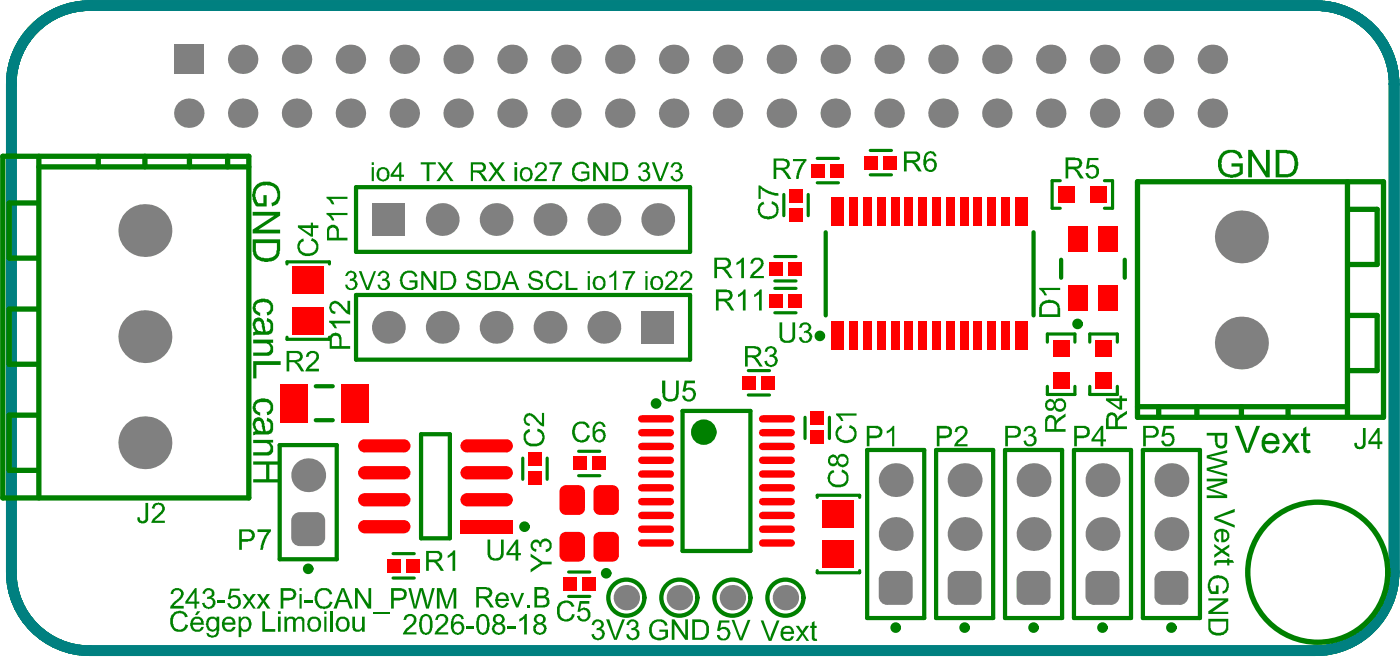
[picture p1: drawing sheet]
<svg xmlns="http://www.w3.org/2000/svg" width="220mm" height="103mm" viewBox="0 0 220 103" stroke-linecap="round" stroke-linejoin="round" font-family="sans-serif">
<path d="M5.4 4.5a12.3 12.3 0 0 1 8.7-3.6h192.4a12.3 12.3 0 0 1 12.4 12.3v76.5a12.3 12.3 0 0 1-12.4 12.3h-192.4a12.3 12.3 0 0 1-12.3-12.3v-76.5a12.3 12.3 0 0 1 3.6-8.7z" fill="none" stroke="#008080" stroke-width="1.7"/>
<g fill="none" stroke="#008000" stroke-width=".5">
<path d="M123.1 30.5v3.3M126.9 30.5v3.3M128.3 28.7h3.3M128.3 24.8h3.3M136.6 23.6h3.3M136.6 27.4h3.3M166.4 28.3h-1.2v4.4h1.2M173.4 28.3h1.3v4.4h-1.3M45.1 41.4v-.3h6.6v.3M45.1 52.9v.3h6.6v-.3M117.5 58.1h3.3M121.6 44h3.4"/>
<path d="M121.6 40.2h3.4M121.6 49h3.4M121.6 45.2h3.4M164.4 53.6v-1.2h4.3v1.2M171.1 53.6v-1.2h4.3v1.2M82.1 71.8v3.4M85.9 71.8v3.4M90.8 74.6h3.4M90.8 70.8h3.4M117.5 61.9h3.3M126.4 65.4v3.4M128.3 78v-.3h6.7v.3"/>
<path d="M130.2 65.4v3.4M164.4 60.6v1.3h4.3v-1.3M171.1 60.6v1.3h4.3v-1.3M61.7 90.6h3.3M61.7 86.8h3.3M89.3 93.5h3.3M89.3 89.7h3.3M128.3 89.5v.3h6.7v-.3"/>
</g>
<g fill="none" stroke="#008000" stroke-width=".66">
<path d="M55.9 29.3h52.4v10.2h-52.4zM129.6 36.4v13.1M162.3 36.4v13.1M55.9 46.2h52.4v10.2h-52.4zM166.6 40.7v2.9M176.6 40.7v2.9M43.9 69.8h9v17.9h-9zM49.6 60.6h2.6M49.6 65.9h2.6M66.1 68.1h4.5v16.3h-4.5zM107.2 64.4h10.6v22h-10.6zM136.1 70.6h9v26.3h-9z"/>
<path d="M147 70.6h8.9v26.3h-8.9zM157.8 70.6h8.9v26.3h-8.9zM168.6 70.6h9v26.3h-9zM179.4 70.6h9v26.3h-9z"/>
</g>
<g fill="none" stroke="#008000" stroke-width=".83">
<path d="M.4 24.5h38.7v53.6h-38.7zM5.8 31.8h-4.4v8.7h4.4M6.1 26.2h33M6.1 24.5v53.6M15.4 24.5v1.7M22.7 24.5v1.7M29.7 24.5v1.7M35.7 24.5v1.7M178.6 28.5h38.6v36.9h-38.6zM211.5 28.5v36.6M211.9 32.8h4.3v8.7h-4.3M5.8 48.5h-4.4v8.6h4.4"/>
<path d="M211.9 49.5h4.3v8.6h-4.3M5.8 65.1h-4.4v8.6h4.4M178.6 63.8h32.9M181.9 63.8v1.6M187.9 63.8v1.6M194.9 63.8v1.6M202.2 63.8v1.6"/>
</g>
<g fill="#008000">
<path d="M51.2 33.4h3.3v.3h-2.5l.5 .9h-.4l-.3-.5-.6-.5z"/>
<path d="M51.2 30.9h3.3v.3h-2.5l.5 .8h-.4l-.3-.5-.6-.4z"/>
<path d="M66 25.4h2.4v.4h-1v2.6h-.4v-2.6h-1z"/>
<path d="M68.7 25.4h.4l.8 1.1 .8-1.1h.4l-1 1.5 1.1 1.5h-.5l-.8-1.3-.9 1.3h-.5l1.2-1.5z"/>
<path d="M76.7 25.4h.5l.8 1.1 .8-1.1h.4l-1 1.5 1.1 1.5h-.5l-.8-1.3-.1 .3-.9 1h-.4l1.1-1.5z"/>
<path d="M84.1 25.7a.98 .98 0 0 1 1.2-.2 .98 .98 0 0 1 .5 1 2.21 2.21 0 0 1-1 1.1l-.4 .5h1.4v.3h-1.9a1.57 1.57 0 0 1 .8-1.1l.1-.2a1.08 1.08 0 0 0 .6-1.2 .62 .62 0 0 0-1.1 .2v.2h-.3z"/>
<path d="M86.3 25.4h1.9v.4l-.6 .7-.4 1.1-.1 .8h-.4l.1-.3a4.1 4.1 0 0 1 .7-2.1l.2-.2h-1.4z"/>
<path d="M90.1 25.9h.1a1.37 1.37 0 0 1 2.3 .4l-.4 .1v-.1a.94 .94 0 0 0-.9-.6 .94 .94 0 0 0-.9 .7 1.17 1.17 0 0 0 .2 1.4 1.4 1.4 0 0 0 1.6 0h.1v-.6h-.9v-.3h1.2v1.2h-.1a2.21 2.21 0 0 1-1.8 .2 1.61 1.61 0 0 1-.8-1.8z"/>
<path d="M93.1 25.4h.4l1.6 2.3v-2.3h.4v3h-.4l-1.6-2.4v2.4h-.4z"/>
<path d="M100.4 25.7a.92 .92 0 0 1 1-.3 .92 .92 0 0 1 .6 .9h-.1a.45 .45 0 0 1-.3 .5 .83 .83 0 0 1 .5 .9 .83 .83 0 0 1-.9 .7l-.1 .1a1.04 1.04 0 0 1-1-.9h.5a.6 .6 0 0 0 .8 .5 .6 .6 0 0 0 .2-1l-.2-.1h-.5v-.3a.56 .56 0 0 0 .6-.2 .56 .56 0 0 0 0-.6 .53 .53 0 0 0-.6-.2 .53 .53 0 0 0-.3 .6l-.4-.1v-.3z"/>
<path d="M102.3 25.4h.5l.9 2.7 .9-2.7h.4l-1.1 3h-.5z"/>
<path d="M105.5 25.6a.92 .92 0 0 1 1.6 .6l-.1 .3-.4 .3a.78 .78 0 0 1 .4 1.3 .93 .93 0 0 1-1 .3 .93 .93 0 0 1-.7-.8h.3a.62 .62 0 0 0 .8 .5 .62 .62 0 0 0 .4-.8 .62 .62 0 0 0-.8-.3l.1-.3a.51 .51 0 0 0 .5-.5 .51 .51 0 0 0-.5-.5l-.3 .2-.2 .4-.3-.1z"/>
<path d="M82.5 67.6l.6-.3 .1 .4a.72 .72 0 0 0-.6 1.1 .72 .72 0 0 0 .7 .7l.1 .1a1.69 1.69 0 0 0 1.7-.6v-.1a.77 .77 0 0 0-.2-.9l-.2-.3-.4-.1 .1-.4a1.47 1.47 0 0 1 .8 2.4 2.29 2.29 0 0 1-2.6 0h-.1a1.75 1.75 0 0 1 0-2z"/>
<path d="M82.5 65l.1-.1a1.05 1.05 0 0 1 1.4 .3l1.1 1.1v-1.6h.3v2.2h-.2a3.2 3.2 0 0 1-1.3-1.2l-.3-.3a.61 .61 0 0 0-1 0 .61 .61 0 0 0 .4 .9l.2 .1-.1 .5v-.1a.97 .97 0 0 1-.7-1.6z"/>
<path d="M131.4 67.1l.6-.4h.1l.1 .4a.95 .95 0 0 0-.7 1 .95 .95 0 0 0 .9 .9 1.3 1.3 0 0 0 1.6-.6v-.1a.93 .93 0 0 0-.7-1.3l.2-.4v.1a1.41 1.41 0 0 1 1 1.2 1.41 1.41 0 0 1-.8 1.4 1.83 1.83 0 0 1-2.5-1v-.6z"/>
<path d="M131.3 64.8h3.2v.4h-2.6l.5 .8h-.4l-.2-.5-.5-.4z"/>
<path d="M83.3 86.8l1.9 1.3h1.4v.4h-1.4l-1.9 1.3v-.6l1.5-1-1.5-.9z"/>
<path d="M83.4 85h.1a.75 .75 0 0 1 .6-.4 .75 .75 0 0 1 .7 .4 .92 .92 0 0 1 1.1-.6 .92 .92 0 0 1 .7 1 1.02 1.02 0 0 1-.9 1.1v-.4a.64 .64 0 0 0 .5-1 .64 .64 0 0 0-1.1 .1l-.1 .6-.3-.1a.51 .51 0 0 0-.4-.7 .51 .51 0 0 0-.6 .4 .51 .51 0 0 0 .4 .6l.1 .1-.1 .4a.97 .97 0 0 1-.7-1.3z"/>
<path d="M115.6 41.2l.6-.4 .3-.4h.3v3.2h-.4v-2.5l-.8 .5z"/>
<path d="M118 40.7a1.11 1.11 0 0 1 1.1-.3 1.11 1.11 0 0 1 .8 .9 3.6 3.6 0 0 1-1.3 1.6l-.3 .4h1.6v.3h-2.2a2.12 2.12 0 0 1 1-1.3 1.8 1.8 0 0 0 .8-1.1l-.2-.3a.72 .72 0 0 0-1 .1l-.1 .3h-.4z"/>
<path d="M46.9 37.9l.7-.5 .1 .4a1.02 1.02 0 0 0-.6 1.2 1.02 1.02 0 0 0 1.2 .7 1.17 1.17 0 0 0 1.3-1.1 .88 .88 0 0 0-.7-.8h-.1l.2-.4a1.4 1.4 0 0 1 1 1.3 1.4 1.4 0 0 1-1 1.4 1.66 1.66 0 0 1-2.3-1.7z"/>
<path d="M214 67.1h.4v2.3a.97 .97 0 0 1-.5 1 .97 .97 0 0 1-1.1-.2l-.2-.3v-.4l.3-.1 .1 .1a.48 .48 0 0 0 .2 .5 .48 .48 0 0 0 .6 0l.2-.3z"/>
<path d="M51.7 50.3h3.3v.4h-2.6l.5 .8h-.4l-.2-.4a.78 .78 0 0 0-.6-.6z"/>
<path d="M51.9 47.4a1.28 1.28 0 0 1 1.8 .4l.8 1v-1.6h.5v2.2a3 3 0 0 1-1.6-1.3 1.08 1.08 0 0 0-1.1-.4 .62 .62 0 0 0-.3 .6 .62 .62 0 0 0 .4 .5l.3 .1-.1 .4a1.11 1.11 0 0 1-.8-1.5z"/>
<path d="M54.5 42.7a.9 .9 0 0 1 1-.2 .9 .9 0 0 1 .5 .9l-.4 .5a.78 .78 0 0 1 .3 1.2 .93 .93 0 0 1-1 .4 .93 .93 0 0 1-.7-.9h.3a.62 .62 0 0 0 .8 .6 .62 .62 0 0 0 .4-.8 .62 .62 0 0 0-.8-.4l.1-.3a.48 .48 0 0 0 .6-.3 .48 .48 0 0 0-.4-.6 .48 .48 0 0 0-.6 .3l-.1 .2h-.3z"/>
<path d="M56.3 42.5h.4l1 2.6 1-2.6h.3l-1.1 3h-.4z"/>
<path d="M59.5 42.7h.1a.93 .93 0 0 1 1.5 .4l-.1 .5-.4 .3a.43 .43 0 0 1 .5 .4 .92 .92 0 0 1-.2 1 .92 .92 0 0 1-1.1 .1l-.3-.1-.2-.4v-.3h.3a.57 .57 0 0 0 .5 .6 .57 .57 0 0 0 .6-.3 .58 .58 0 0 0 0-.7 .58 .58 0 0 0-.7-.2v-.3a.51 .51 0 0 0 .7-.4 .51 .51 0 0 0-.5-.6 .51 .51 0 0 0-.5 .6h-.4z"/>
<path d="M63 43h.1a1.42 1.42 0 0 1 2.4 .3l-.4 .1a.93 .93 0 0 0-.7-.6 .93 .93 0 0 0-1 .4 1.19 1.19 0 0 0 0 1.5 1.19 1.19 0 0 0 1.5 .3l.2-.1v-.6h-.8v-.3h1.2v1a1.75 1.75 0 0 1-2.6-.3l-.1-.8z"/>
<path d="M66.1 42.5h.5l1.5 2.3v-2.3h.4v3h-.4l-1.6-2.4v2.4h-.4z"/>
<path d="M73.4 42.8a1.29 1.29 0 0 1 2 .3v.2l-.3 .1a.79 .79 0 0 0-.6-.6 .79 .79 0 0 0-.8 .3 .43 .43 0 0 0 .4 .5l.5 .2a.86 .86 0 0 1 .9 .9 .86 .86 0 0 1-1.1 .8h-.1a1.03 1.03 0 0 1-1.1-1h.4a.85 .85 0 0 0 .5 .7 .85 .85 0 0 0 .9-.2 .45 .45 0 0 0 .1-.5 .45 .45 0 0 0-.4-.3l-.2-.1a1.33 1.33 0 0 1-1.2-.7z"/>
<path d="M83.1 42.8a1.29 1.29 0 0 1 2.1 .3v.2l-.4 .1a.79 .79 0 0 0-.6-.6 .79 .79 0 0 0-.8 .3 .43 .43 0 0 0 .4 .5l.5 .2a.86 .86 0 0 1 .9 .9 .86 .86 0 0 1-1.1 .8 1.03 1.03 0 0 1-1.2-1h.4a.85 .85 0 0 0 .6 .7 .85 .85 0 0 0 .8-.2 .45 .45 0 0 0 .1-.5 .45 .45 0 0 0-.4-.3l-.4-.2a.9 .9 0 0 1-1-1.1z"/>
<path d="M85.8 43.1a1.37 1.37 0 0 1 1.3-.7 1.37 1.37 0 0 1 1.2 .9l-.4 .1v-.1a.89 .89 0 0 0-1-.5 .89 .89 0 0 0-.7 .8l-.1 .4a1.04 1.04 0 0 0 1.5 1l.4-.6 .4 .1-.1 .1a1.32 1.32 0 0 1-2.1 .6v-.1a1.5 1.5 0 0 1-.4-1.7z"/>
<path d="M88.8 42.5h.4v2.6h1.5v.4h-1.9z"/>
<path d="M95.6 43.2l.5-.2 .5-.6h.1v3.1h-.3v-2.4l-.6 .4h-.2z"/>
<path d="M97.8 42.5h1.9v.3l-.3 .3-.3 .6a3.2 3.2 0 0 0-.6 1.6v.2h-.3l.1-.7a4.2 4.2 0 0 1 .9-1.9h-1.4z"/>
<path d="M104.7 42.7l.3-.2a.94 .94 0 0 1 1.1 .2 .94 .94 0 0 1 .2 1l-1.4 1.4h1.5v.4h-2a1.67 1.67 0 0 1 1-1.3v-.1a.91 .91 0 0 0 .5-1.2 .57 .57 0 0 0-.7-.1 .57 .57 0 0 0-.3 .6h-.5z"/>
<path d="M107 42.7a1.03 1.03 0 0 1 1.7 .6v.1a2.65 2.65 0 0 1-1.3 1.4l-.2 .3h1.5v.4h-2v-.2a2.39 2.39 0 0 1 1-1.2 .84 .84 0 0 0 .5-1.2 .58 .58 0 0 0-.7-.1 .58 .58 0 0 0-.3 .6h-.4z"/>
<path d="M115.9 46.1h.1l.5-.3 .3-.4h.2v3.3h-.4v-2.6l-.7 .5z"/>
<path d="M118.4 46.1h.2l.4-.3 .3-.4h.3v3.3h-.4v-2.6l-.7 .5h-.1z"/>
<path d="M87.7 94.7a1.5 1.5 0 0 1 2.5 .2v.2l-.5 .1a.96 .96 0 0 0-1.1-.6 .96 .96 0 0 0-.7 1v.1a1.17 1.17 0 0 0 1 1.4l.5-.2a.45 .45 0 0 0 .3-.5l.1-.1h.4a1.45 1.45 0 0 1-2.2 .9 2.31 2.31 0 0 1-.6-1.9z"/>
<path d="M91 94.2h1.5v.5h-1.2l-.2 .8a1.05 1.05 0 0 1 1.5 .4 1.05 1.05 0 0 1-.6 1.5 .98 .98 0 0 1-1.4-.8l.4-.1a.67 .67 0 0 0 .8 .6 .67 .67 0 0 0 .5-.9 .65 .65 0 0 0-1-.4l-.2 .1h-.4z"/>
<path d="M70.3 87.1l.6-.4 .3-.4h.3v3.2h-.5v-2.4l-.6 .4h-.1z"/>
<path d="M80.1 93h.4l.7 1.8 .7-1.8h.4l-.9 2.3h-.4z"/>
<path d="M82.7 94.8h.4v.5h-.4z"/>
<path d="M26.9 92.6a1.07 1.07 0 0 1 1.2-.4 1.07 1.07 0 0 1 .7 1.1 2.61 2.61 0 0 1-1.1 1.2l-.5 .5h1.6v.4h-2.1v-.1a2.63 2.63 0 0 1 1.1-1.3l.1-.1a.76 .76 0 0 0 .5-.6 .76 .76 0 0 0-.3-.8h-.2a.6 .6 0 0 0-.7 .3l-.1 .3h-.3z"/>
<path d="M32.1 92.4a.96 .96 0 0 1 1.6 .6 .78 .78 0 0 1-.5 .7 .76 .76 0 0 1 .5 1.3v.1a1.45 1.45 0 0 1-1.6 .2l-.2-.2-.2-.4 .4-.2a.64 .64 0 0 0 .7 .7 .64 .64 0 0 0 .6-.7 .64 .64 0 0 0-.7-.6h-.2l.1-.3a.55 .55 0 0 0 .6-.4 .55 .55 0 0 0-.2-.7l-.6 .1-.3 .5h-.3z"/>
<path d="M34.2 94.1h1.2v.4h-1.2z"/>
<path d="M36.1 92.3h1.5v.3h-1.2l-.2 .9h.1a1.02 1.02 0 0 1 1.1 0 1.02 1.02 0 0 1 .4 1.1 1.05 1.05 0 0 1-.9 .9 1.05 1.05 0 0 1-1.1-.7l-.1-.2h.4a.65 .65 0 0 0 .8 .6 .65 .65 0 0 0 .5-.9 .67 .67 0 0 0-.5-.7 .67 .67 0 0 0-.8 .4l-.3-.1z"/>
<path d="M38.1 93.1h.5l.5 .8 .6-.8h.5l-.9 1.1 .9 1.2h-.5l-.5-.9-.7 .9h-.4l.8-1.2z"/>
<path d="M40.3 93.1h.5l.5 .6v.2l.1-.1 .5-.7h.5l-.8 1.1 .9 1.2h-.6l-.5-.9-.6 .9h-.5l.8-1.2z"/>
<path d="M47.8 94.1h1.3v.4h-1.3z"/>
<path d="M49.6 92.9a1.53 1.53 0 0 1 2.3-.3l.3 .5-.4 .1v-.1a.97 .97 0 0 0-1.1-.5 .97 .97 0 0 0-.8 .9 1.23 1.23 0 0 0 .7 1.6 .9 .9 0 0 0 1.2-.8l.4 .1a1.33 1.33 0 0 1-2.2 .8 2.18 2.18 0 0 1-.4-2.3z"/>
<path d="M55.7 92.2h.5l1.6 2.5v-2.5h.5v3.2h-.5l-1.6-2.5v2.5h-.5z"/>
<path d="M51.8 35.9l-.1 1.4h1.2v-.9a.67 .67 0 0 0-1-.6zM51.4 35.7a.99 .99 0 0 1 1.2-.4 .99 .99 0 0 1 .6 1.1v.9h1.3v.4h-3.2z"/>
<path d="M169.1 67.1v1.2h.8a.59 .59 0 0 0 .6-.2 .59 .59 0 0 0 .1-.7 .45 .45 0 0 0-.5-.3zM168.6 66.8h1.5a.94 .94 0 0 1 1 .8 .94 .94 0 0 1-.8 1l-1.2 .1v1.3h-.5z"/>
<path d="M172.8 67.4l-1 1.5h1zM172.9 66.8h.3v2.1h.4v.3h-.4v.8h-.4v-.8h-1.5v-.3z"/>
<path d="M58.4 25.4h.3v.5h-.3zM58.4 26.2h.3v2.2h-.3z"/>
<path d="M59.6 26.7v.1a1.1 1.1 0 0 0 .4 1.3 .53 .53 0 0 0 .6-.3l.1-.2a1.04 1.04 0 0 0-.3-1.1h-.3zM59.4 26.5a1.11 1.11 0 0 1 1.7 .3 1.11 1.11 0 0 1-.8 1.6l-.1 .1a1.14 1.14 0 0 1-1.1-1.1v-.4z"/>
<path d="M62.7 26l-1 1.4h1zM62.8 25.4h.2v2h.4v.3h-.4v.7h-.3v-.7h-1.4v-.3z"/>
<path d="M74.3 25.8v.9h.9a.52 .52 0 0 0 .6-.3 .52 .52 0 0 0-.2-.6zM73.9 25.4h1.4a.82 .82 0 0 1 1 .7 .82 .82 0 0 1-.9 .9l.6 .6 .5 .8h-.5l-.6-1.1-.5-.3h-.6v1.4h-.4z"/>
<path d="M80.8 25.4h.4v.5h-.4zM80.8 26.2h.4v2.2h-.4z"/>
<path d="M82 26.8v.1a.86 .86 0 0 0 .5 1.2 .76 .76 0 0 0 .7-.9v-.1a.72 .72 0 0 0-.7-.6zM81.8 26.5h.1a1.07 1.07 0 0 1 1.2-.2 1.07 1.07 0 0 1 .5 1.1v.1a1.04 1.04 0 0 1-.8 .9 1.04 1.04 0 0 1-1.1-.5 1.88 1.88 0 0 1 .1-1.4z"/>
<path d="M96.5 25.8v2.3h.8a.89 .89 0 0 0 .9-1.1v-.1a.9 .9 0 0 0-.9-1.1zM96.2 25.4h1.1a1.29 1.29 0 0 1 1.3 1.1 1.68 1.68 0 0 1-.6 1.7l-.3 .2h-1.5z"/>
<path d="M112.6 40.7v1.1h1a.58 .58 0 0 0 .6-.3 .58 .58 0 0 0-.1-.7zM112.1 40.4h1.6a.9 .9 0 0 1 1.1 .8 .9 .9 0 0 1-1 1l.5 .2 .7 1.2h-.5l-.8-1a.58 .58 0 0 0-.5-.4h-.6v1.4h-.5z"/>
<path d="M174.1 65.2l-.1 1.7h1.1v-1.1a.57 .57 0 0 0-.3-.6 .57 .57 0 0 0-.7 0zM173.8 65a.89 .89 0 0 1 1-.3 .89 .89 0 0 1 .6 .9l.5-.6 1-.6v.5l-1.1 .7-.3 .4v.9h1.4v.4h-3.3v-1.7h.1z"/>
<path d="M174.3 62.9l1.4 1v-1zM173.6 62.5h2.1v-.5h.5v.5h.7v.4h-.7v1.3h-.5l-2.1-1.4z"/>
<path d="M47.4 35.8l1.4 .9v-.9zM46.8 35.3h2v-.4h.3v.4h.9v.5h-.9v1.3h-.3l-2-1.4z"/>
<path d="M216.2 67.8l-1.1 1.4h1.1zM216.2 67.1h.4v2.1h.4v.4h-.4v.8h-.4v-.8h-1.4v-.4z"/>
<path d="M52.2 52.8l-.1 1.5h1.2v-1a.62 .62 0 0 0-.3-.6 .62 .62 0 0 0-.7 0zM51.8 52.6a.98 .98 0 0 1 1.2-.4 .98 .98 0 0 1 .6 1v1.1h1.4v.4h-3.2z"/>
<path d="M69.5 42.9v2.2h.8a1.08 1.08 0 0 0 .9-1.3 .87 .87 0 0 0-1-.9zM69.2 42.5h1.1a1.31 1.31 0 0 1 1.3 1.5v.1a1.52 1.52 0 0 1-.6 1.2l-.5 .2h-1.3z"/>
<path d="M76.5 42.9v2.2h.8a1.11 1.11 0 0 0 .8-1.4 .85 .85 0 0 0-.9-.8zM76.1 42.5h1.1a1.03 1.03 0 0 1 1.3 1 1.49 1.49 0 0 1-.7 1.9l-1.7 .1z"/>
<path d="M80.1 42.8l-.4 1.4h1zM79.9 42.5h.4l1.2 3h-.4l-.3-1h-1.3l-.3 1h-.5z"/>
<path d="M92.3 42.5h.3v.4h-.3zM92.3 43.3h.3v2.2h-.3z"/>
<path d="M93.5 43.8a1.38 1.38 0 0 0 .2 1.3 .76 .76 0 0 0 1-.7l-.1-.3a.43 .43 0 0 0-.4-.5l-.2-.1zM93.3 43.5a1.12 1.12 0 0 1 1.7 .4 1.12 1.12 0 0 1-.7 1.6 .92 .92 0 0 1-1.2-.9l-.1-.4z"/>
<path d="M101.3 42.5h.4v.4h-.4zM101.3 43.3h.4v2.2h-.4z"/>
<path d="M102.6 43.8v.1a1.27 1.27 0 0 0 .2 1.2 .59 .59 0 0 0 .6 .1 .59 .59 0 0 0 .3-.6 .8 .8 0 0 0-.7-1.1zM102.3 43.5a1.11 1.11 0 0 1 1.8 .6 1.11 1.11 0 0 1-1.3 1.4 .45 .45 0 0 1-.5-.4 1.39 1.39 0 0 1 0-1.6z"/>
<path d="M112.8 45.8v1h1a.53 .53 0 0 0 .7-.3 .53 .53 0 0 0-.4-.7zM112.4 45.4h1.6a1.09 1.09 0 0 1 1 .7 .89 .89 0 0 1-.9 1.1l.6 .5 .6 1h-.5l-.7-1.1-.4-.4h-.9v1.5h-.4z"/>
<path d="M142.3 24.1v1h1a.54 .54 0 0 0 .7-.4 .54 .54 0 0 0-.7-.6zM141.9 23.8h1.5a.84 .84 0 0 1 1 .5 .84 .84 0 0 1-.5 1.1l-.3 .1h.2l.2 .3 .7 1.1h-.5l-.7-1.1-.3-.3h-.9v1.4h-.4z"/>
<path d="M145.3 24a1.28 1.28 0 0 1 1.3-.2l.4 .5v.2h-.4a.61 .61 0 0 0-.6-.4 .61 .61 0 0 0-.5 .5l-.1 .7a.87 .87 0 0 1 .9-.5 .87 .87 0 0 1 .7 .7 .99 .99 0 0 1-.2 1.2 .99 .99 0 0 1-1.3 .1 1.87 1.87 0 0 1-.5-1.6v-.6zM145.5 25.4a.74 .74 0 0 0 .6 1.2 .72 .72 0 0 0 .6-1 .72 .72 0 0 0-1.2-.2z"/>
<path d="M67.3 86.7v1h1a.6 .6 0 0 0 .7-.6l-.3-.4zM66.9 86.4h1.4a.87 .87 0 0 1 1.2 .7 .87 .87 0 0 1-1 1l.4 .2 .8 1.2h-.5l-.7-.9a.6 .6 0 0 0-.7-.4h-.5v1.3h-.4z"/>
<path d="M75.2 92.4v1.1h.9a.56 .56 0 0 0 .7-.5 .56 .56 0 0 0-.5-.6zM74.8 92h1.4a1.01 1.01 0 0 1 1.1 1.1 1.1 1.1 0 0 1-.9 .7l.2 .1 1 1.4h-.6l-.5-1-.2-.1a.58 .58 0 0 0-.6-.4h-.5v1.5h-.4z"/>
<path d="M78.3 93.4l-.2 .5h1.4a.71 .71 0 0 0-.4-.6 .71 .71 0 0 0-.8 .1zM77.9 93.4a1.05 1.05 0 0 1 1.8 .1l.2 .7h-1.8a.7 .7 0 0 0 .6 .7 .7 .7 0 0 0 .8-.4l.3 .1a1.04 1.04 0 0 1-1.7 .4 1.5 1.5 0 0 1-.2-1.4z"/>
<path d="M84.3 92.5v.9h.8a.5 .5 0 0 0 .6-.3 .5 .5 0 0 0-.3-.6zM84.3 93.8v1.1l1-.1a.49 .49 0 0 0 .5-.3 .49 .49 0 0 0-.2-.6v-.1zM83.9 92h1.3a.92 .92 0 0 1 .9 1.2l-.4 .4h.1a.77 .77 0 0 1 .5 .9 1.05 1.05 0 0 1-1.2 .8h-1.2z"/>
<path d="M30.5 92.9l-1 1.4h1zM30.6 92.2h.3v2.1h.4v.4h-.4v.7h-.4v-.7h-1.4v-.4z"/>
<path d="M44.5 92.6v1.1h.8a.57 .57 0 0 0 .8-.5 .57 .57 0 0 0-.7-.6zM44.1 92.2h1.3a.96 .96 0 0 1 1 .8 .96 .96 0 0 1-.6 1.1l-1.3 .1v1.2h-.4z"/>
<path d="M47 92.2h.4v.4h-.4zM47 93.1h.4v2.3h-.4z"/>
<path d="M53.8 92.5l-.1 .6-.4 1h1.1l-.5-1.3v-.3zM53.6 92.2h.4l1.4 3.2h-.5l-.4-1h-1.3l-.3 1h-.6z"/>
</g>
<path d="M58.5 96.1h2.6" fill="none" stroke="#008000" stroke-width=".25"/>
<g fill="#008000">
<path d="M64.1 92.2h.4l.6 2.8 .8-2.8h.5l.6 1.9 .1 .9 .7-2.8h.4l-.9 3.2h-.4l-.8-2.8-.7 2.8h-.5z"/>
<path d="M68.6 92.2h.7l.8 2.8 1-2.8h.5v3.2h-.4v-2.7l-.9 2.7h-.4l-.9-2.7v2.7h-.4z"/>
<path d="M26.9 96.4h.1a1.41 1.41 0 0 1 1.3-.6 1.41 1.41 0 0 1 1.2 .9l-.5 .1a.95 .95 0 0 0-.8-.7v.1a.75 .75 0 0 0-1 .7 1.36 1.36 0 0 0 .5 1.7 .89 .89 0 0 0 1.4-.7l.4 .1a1.4 1.4 0 0 1-1.8 1.1v-.1a1.05 1.05 0 0 1-.9-1 2.57 2.57 0 0 1 .1-1.6z"/>
<path d="M41.2 95.8h.4v2.8h1.6v.5h-2z"/>
<path d="M44.7 96.7h.3v.3a.93 .93 0 0 1 1.4 0 .72 .72 0 0 1 .9-.3 .72 .72 0 0 1 .5 .7v1.7h-.4v-1.7a.51 .51 0 0 0-.5-.4 .51 .51 0 0 0-.5 .5v1.6h-.4v-1.6a.47 .47 0 0 0-.4-.5 .47 .47 0 0 0-.5 .4v1.7h-.4z"/>
<path d="M61.8 92.6v1.1h1a.56 .56 0 0 0 .6-.6 .56 .56 0 0 0-.6-.5zM61.4 92.2h1.4a1.08 1.08 0 0 1 1.1 .7 .92 .92 0 0 1-1 1.2l-1.1 .1v1.2h-.4z"/>
<path d="M31 95.8h.5l-.5 .6h-.4zM30.4 97.2l-.1 .4h1.3a.7 .7 0 0 0-.4-.6 .7 .7 0 0 0-.8 .2zM30.1 97a1.04 1.04 0 0 1 1.2-.3 1.04 1.04 0 0 1 .7 1.1l.1 .2h-1.8a.7 .7 0 0 0 .5 .7 .7 .7 0 0 0 .8-.4h.4a1.07 1.07 0 0 1-1.4 .7 1.07 1.07 0 0 1-.7-1.4z"/>
<path d="M32.8 97.3a1.24 1.24 0 0 0 .3 1.3 .68 .68 0 0 0 .9-.7 .68 .68 0 0 0-.3-.8 .68 .68 0 0 0-.8 .1zM32.5 97.1a1.04 1.04 0 0 1 1.5-.2v.1v-.3h.4v2.2l-.1 .1a.43 .43 0 0 1-.1 .6 1.12 1.12 0 0 1-1.7 0l-.1-.4 .4 .1a.48 .48 0 0 0 .6 .3 .43 .43 0 0 0 .5-.4h.1v-.5a.92 .92 0 0 1-1 .3 .92 .92 0 0 1-.6-.9l-.1-.3z"/>
<path d="M35.4 97.3l-.1 .3h1.2a.64 .64 0 0 0-.4-.6 .64 .64 0 0 0-.7 .3zM35 97.1a1.09 1.09 0 0 1 1.1-.4 1.09 1.09 0 0 1 .9 .8v.5h-1.7a.67 .67 0 0 0 .4 .7 .67 .67 0 0 0 .8-.3v-.1h.5a1.1 1.1 0 0 1-1.4 .7 1.1 1.1 0 0 1-.8-1.3z"/>
<path d="M37.5 96.7h.3v.3a.89 .89 0 0 1 .9-.3 .89 .89 0 0 1 .7 .7 1.23 1.23 0 0 1-.5 1.6l-.4 .1a.46 .46 0 0 1-.6-.3v1.1h-.4zM38 97.2a1.12 1.12 0 0 0 .2 1.5 .78 .78 0 0 0 .8-.3 .78 .78 0 0 0 0-.9 .52 .52 0 0 0-.4-.5 .52 .52 0 0 0-.5 .2z"/>
<path d="M43.6 95.8h.5v.5h-.5zM43.6 96.7h.5v2.4h-.5z"/>
<path d="M48.8 97.2a1.18 1.18 0 0 0 .3 1.5 .8 .8 0 0 0 .9-1 .48 .48 0 0 0-.4-.6v-.1h-.5zM48.5 97a1.13 1.13 0 0 1 1.5-.2 1.13 1.13 0 0 1 .3 1.5 1.03 1.03 0 0 1-1.1 .8 1.03 1.03 0 0 1-.9-1.1l-.1-.2z"/>
<path d="M50.9 95.8h.3v.5h-.3zM50.9 96.7h.3v2.4h-.3z"/>
</g>
<path d="M52.1 95.8v3.3" fill="none" stroke="#008000" stroke-width=".42"/>
<g fill="#008000">
<path d="M55.3 96.7h.4v1.3a.58 .58 0 0 0 .6 .7 .58 .58 0 0 0 .5-.7v-1.3h.5v2.4h-.5v-.4a.93 .93 0 0 1-1.4 0z"/>
<path d="M63.6 96.5a1.1 1.1 0 0 1 1.8 .5 1.32 1.32 0 0 1-.7 1.2l-.3 .3-.5 .4v.2h1.5v.4h-2.1a3 3 0 0 1 1.2-1.5l.2-.2a.87 .87 0 0 0 .2-1 .63 .63 0 0 0-.7-.2 .63 .63 0 0 0-.4 .6h-.5z"/>
<path d="M68.6 96.5a1.06 1.06 0 0 1 1.2-.2 1.06 1.06 0 0 1 .6 1.1l-.3 .5-.5 .5-.3 .1-.5 .6h1.6v.4h-2.2a2.12 2.12 0 0 1 1-1.3 1.44 1.44 0 0 0 .7-1.3 .62 .62 0 0 0-.7-.3 .62 .62 0 0 0-.4 .6h-.5z"/>
<path d="M73.2 98.1h1.2v.4h-1.2z"/>
<path d="M79.7 98.1h1.2v.4h-1.2z"/>
<path d="M81.5 97l.5-.2 .5-.5h.2v3.2h-.4v-2.6l-.7 .5h-.1z"/>
<path d="M189.4 71.4l3.3-.8v.4l-2.8 .7 2.8 .6v.6l-1.9 .5-.9 .2 2.8 .7v.4l-3.3-.9v-.4l2.8-.8-2.8-.8z"/>
<path d="M189.4 75.1h3.3v.6l-2.8 .9 2.8 1v.5h-3.3v-.4h2.7l-2.7-1v-.3l2.7-.9h-2.7z"/>
<path d="M190.6 81.1l3.2-1.3v.5l-2.8 .9 2.8 1.1v.4l-3.2-1.2z"/>
<path d="M190.6 85.3l1.2 .8 1.2-.7v.4l-.9 .6 .9 .5v.5l-1.2-.8-1.2 .9v-.5l1-.6-1-.7z"/>
<path d="M190.6 88.1l.4-.3h1.7v-.2h.3v.2h.5l.2 .4h-.7v.5h-.3v-.5h-1.4a.32 .32 0 0 0-.3 .5h-.4z"/>
<path d="M189.8 90.9a1.9 1.9 0 0 1 2.6-.3 1.47 1.47 0 0 1-.4 2.5l-.1-.4h.1a.95 .95 0 0 0 .6-.9 1.03 1.03 0 0 0-1.2-1.1l-.1-.1-.1 .1a1.1 1.1 0 0 0-1.2 1.4l.3 .6h.6v-.9h.4v1.3h-1.2a2.11 2.11 0 0 1-.3-2.1z"/>
<path d="M189.7 93.8h3.1v.4l-2.4 1.7h2.4v.4h-3.1v-.5l2.4-1.6h-2.4z"/>
<path d="M40.1 62.8h.2a1.74 1.74 0 0 1 2.5 .5 1.19 1.19 0 0 1-.9 1.8v-.5a.79 .79 0 0 0 .5-1 .79 .79 0 0 0-1-.5h-.1a.84 .84 0 0 0-1.1 .5 .84 .84 0 0 0 .6 1.1v.5a1.23 1.23 0 0 1-1.1-1.7z"/>
<path d="M39.7 69h3.2v.4h-.5a1.2 1.2 0 0 1 .1 1.8l-.2 .2h-2.6v-.5h1.9a.74 .74 0 0 0 .9-.8 .74 .74 0 0 0-1-.6h-1.8z"/>
<path d="M39.7 72.3h4.4v.6h-1.8v2.2h1.8v.5h-4.4v-.5h2.1v-2.2h-2.1z"/>
<path d="M40.1 47.2h.2a1.74 1.74 0 0 1 2.5 .5 1.19 1.19 0 0 1-.9 1.7v-.5a.78 .78 0 0 0 .5-.9 .78 .78 0 0 0-.9-.6l-.1-.1-.2 .1a.86 .86 0 0 0-.9 .3 .86 .86 0 0 0-.1 .9l.2 .3 .4 .1v.5a1.33 1.33 0 0 1-1.1-1.6v-.2z"/>
<path d="M39.7 53.2h3.2v.6h-.5a1.2 1.2 0 0 1 .1 1.8l-.2 .2h-2.6v-.5h1.9a.74 .74 0 0 0 .9-.8 .74 .74 0 0 0-1-.7h-1.8z"/>
<path d="M39.7 56.6h4.4v.6h-3.8v2.1h-.6z"/>
<path d="M39.9 29.3a2.51 2.51 0 0 1 2.5-.8 2.12 2.12 0 0 1 1.3 3.2l-.2 .3-.8 .4-.1-.5a1.41 1.41 0 0 0 .9-1 1.46 1.46 0 0 0-.6-1.7h-.1a2.76 2.76 0 0 0-2 0 1.69 1.69 0 0 0-.5 2.2l.2 .5h.9v-1.3h.5v1.8h-1.6a2.57 2.57 0 0 1-.6-2.1v-.6z"/>
<path d="M39.7 33.2h4.3v.6l-3.4 2.2h3.4v.6h-4.3v-.6l3.3-2.2h-3.3z"/>
<path d="M119.4 97.3h.4l.9 2.3h.1l.1 .6 1-2.9h.5l-1.3 3.2h-.4z"/>
<path d="M124.9 98.1h.5l.5 .9 .6-.9h.5l-.8 1.2 .8 1.2h-.4l-.6-.9-.7 .9h-.4l.9-1.2z"/>
<path d="M127.4 97.6l.5-.2v.7h.3v.4h-.3v1.3a.3 .3 0 0 0 .3 .4l.1 .3a.59 .59 0 0 1-.7-.1 .59 .59 0 0 1-.2-.6v-1.3h-.2v-.4h.2z"/>
<path d="M122.4 50.5h.4v2a.78 .78 0 0 0 .9 .9 .76 .76 0 0 0 .7-1v-1.9h.4v1.9a1.12 1.12 0 0 1-1.3 1.4 1.02 1.02 0 0 1-1.1-1z"/>
<path d="M125.7 50.8a.99 .99 0 0 1 1-.2 .99 .99 0 0 1 .7 .9l-.2 .3-.3 .2a.94 .94 0 0 1 .4 1.4 1.06 1.06 0 0 1-1.1 .4 1.06 1.06 0 0 1-.8-.9l.4-.1a.6 .6 0 0 0 .5 .6 .6 .6 0 0 0 .6-.2 .62 .62 0 0 0 0-.8 .62 .62 0 0 0-.7-.2l.1-.3a.57 .57 0 0 0 .5-.3 .57 .57 0 0 0 0-.6l-.3-.1a.57 .57 0 0 0-.7 .5h-.4z"/>
<path d="M182.7 66.8h1.6v.4h-1.3l-.2 .8a1.01 1.01 0 0 1 1.3 .1 1.01 1.01 0 0 1 .2 1.3 1.09 1.09 0 0 1-1.1 .6 1.09 1.09 0 0 1-1-.9h.5a.69 .69 0 0 0 .8 .5 .69 .69 0 0 0 .5-.7 .7 .7 0 0 0-.5-.7 .7 .7 0 0 0-.7 .3h-.5z"/>
<path d="M160.9 67a1.05 1.05 0 0 1 1.7 .5l-.1 .2a.43 .43 0 0 1-.4 .5h.1a.86 .86 0 0 1 .4 1.3 1.13 1.13 0 0 1-1.7 .1l-.2-.5h.3h.1a.44 .44 0 0 0 .5 .5l.1 .1v-.1a.62 .62 0 0 0 .6-.4 .62 .62 0 0 0-.3-.7l-.2-.1-.4 .1v-.4h.1a.55 .55 0 0 0 .6-.3 .55 .55 0 0 0-.1-.6l-.2-.1a.57 .57 0 0 0-.7 .5h-.4z"/>
<path d="M150.1 67a1.13 1.13 0 0 1 1.8 .4 1.66 1.66 0 0 1-.9 1.6l-.6 .4v.2h1.5v.4h-2.1a3 3 0 0 1 1.2-1.5l.1-.1a.85 .85 0 0 0 .3-1.1 .65 .65 0 0 0-.7-.1 .65 .65 0 0 0-.4 .6l-.4-.1z"/>
<path d="M120.2 54.7a.98 .98 0 0 1 1-.4 .98 .98 0 0 1 .7 .9v.2l-.4 .4a.84 .84 0 0 1 .4 1.3 1.26 1.26 0 0 1-1.5 .3l-.1-.1-.3-.5v-.2l.4-.1a.63 .63 0 0 0 .7 .7 .63 .63 0 0 0 .6-.8 .63 .63 0 0 0-.8-.4h-.1l.1-.4a.53 .53 0 0 0 .6-.5 .53 .53 0 0 0-.6-.5l-.4 .3-.1 .3-.4-.1z"/>
<path d="M119.2 32l.6-.4 .2 .4a.95 .95 0 0 0-.7 1.2 .95 .95 0 0 0 1.1 .7l.2 .1 .1-.1a.99 .99 0 0 0 1.1-.8 .99 .99 0 0 0-.7-1.1l.1-.5 .1 .1a1.18 1.18 0 0 1 .9 1.2 1.17 1.17 0 0 1-1 1.4 1.61 1.61 0 0 1-2.2-.9 1.28 1.28 0 0 1 .1-1.1z"/>
<path d="M119.1 29.1h.2l.4 .3 .2 .1a4 4 0 0 0 2.3 .8v.4h-.6l-.3-.2a3.6 3.6 0 0 1-1.9-.9v1.6h-.3z"/>
<path d="M170.7 24.8h1.7v.3h-1.3l-.2 .9 .1-.1a1.07 1.07 0 0 1 1.3 .4 1.07 1.07 0 0 1 0 1.3 1.34 1.34 0 0 1-1.5 .3l-.1-.1-.3-.5v-.2h.4a.65 .65 0 0 0 .8 .6 .65 .65 0 0 0 .5-.8 .69 .69 0 0 0-.5-.7 .69 .69 0 0 0-.8 .3h-.3z"/>
<path d="M130.1 74.2l.4-.4 .2-.1 .3 .3a.98 .98 0 0 0-.7 .9 .98 .98 0 0 0 .6 1 2.07 2.07 0 0 0 1.6-.2 .96 .96 0 0 0 .3-1 .96 .96 0 0 0-.7-.7l.1-.4a1.41 1.41 0 0 1 1 1.2 1.41 1.41 0 0 1-.8 1.4 1.74 1.74 0 0 1-2.4-.8v-.2a.94 .94 0 0 1 .1-.9z"/>
<path d="M193.8 66.8h.7l1.3 3.5v.3h.1l.1-.8 1.2-3h.6l-1.7 4.2h-.6z"/>
<path d="M201.3 68h.6l.6 1 .9-1h.6l-1 1.4 1.1 1.6h-.7l-.8-1.2-.8 1.2h-.6l1.1-1.6z"/>
<path d="M204.6 67.2l.5-.3v1.1h.6v.4h-.6v1.8h.1a.31 .31 0 0 0 .1 .4 .31 .31 0 0 0 .4 0l.1 .4-.5 .1a.73 .73 0 0 1-.7-.9v-1.8h-.4v-.4h.4z"/>
<path d="M191.7 24.1a2.43 2.43 0 0 1 2.5-.5v.1a1.04 1.04 0 0 1 .8 .9l.1 .2-.6 .1a1.15 1.15 0 0 0-1.6-.9 1.31 1.31 0 0 0-1.1 1.4 1.54 1.54 0 0 0 .5 1.7 1.54 1.54 0 0 0 1.7 .1l.6-.2v-.9h-1.3v-.5h1.8v1.6a2.45 2.45 0 0 1-3.5-.2 2.8 2.8 0 0 1 .1-2.9z"/>
<path d="M195.9 23.5h.6l2.2 3.4v-3.4h.6v4.3h-.6l-2.2-3.4v3.4h-.6z"/>
<path d="M22.8 78.9h.5v2.1a.87 .87 0 0 1-.8 1.1 .87 .87 0 0 1-.9-1h.3l.1 .2a.42 .42 0 0 0 .4 .4 .42 .42 0 0 0 .4-.4z"/>
<path d="M24 79.1a1.6 1.6 0 0 1 1.5-.2 .97 .97 0 0 1 0 1.6l-1.2 1.1h1.6v.4h-2.1a2.58 2.58 0 0 1 1.1-1.4l.2-.2a.69 .69 0 0 0 0-1.2 .56 .56 0 0 0-.6 0 .56 .56 0 0 0-.2 .6l-.5-.1z"/>
<path d="M102.3 97.5a1.75 1.75 0 0 1 2.3 0l.2 .5-.4 .1a.45 .45 0 0 0-.4-.5 1.16 1.16 0 0 0-1.6 .5v.1a1.21 1.21 0 0 0 1.2 1.8h.3l.5-.3v-.6h-.9v-.4h1.4v1.2l-.1 .1a1.97 1.97 0 0 1-2.6-.1v-.2a1.99 1.99 0 0 1 .1-2.2z"/>
<path d="M105.5 97.1h.4l1.7 2.5v-2.5h.4v3.2h-.4l-1.7-2.4v2.4h-.4z"/>
<path d="M112.9 97.3h1.6v.3h-1.3l-.1 .9a1.06 1.06 0 0 1 1.4 .4 1.06 1.06 0 0 1-.4 1.4 1.01 1.01 0 0 1-1.5-.6v-.1h.4a.59 .59 0 0 0 .6 .6 .59 .59 0 0 0 .6-.6 .66 .66 0 0 0-.3-.9 .66 .66 0 0 0-.9 .3l-.4-.1z"/>
<path d="M114.8 97.2h.5l.8 2.4h.1l.1 .5 1.1-2.9h.4l-1.3 3.2h-.4z"/>
<path d="M93.2 97.3h.1a.95 .95 0 0 1 1-.1 .95 .95 0 0 1 .5 .8l-.1 .3-.2 .2h-.2a.9 .9 0 0 1 .3 1.6 1.04 1.04 0 0 1-1.6-.1l-.1-.5 .3-.1 .1 .1a.61 .61 0 0 0 .4 .5 .61 .61 0 0 0 .6-.1 .64 .64 0 0 0 .1-.8 .64 .64 0 0 0-.7-.3h-.1l.1-.3a.54 .54 0 0 0 .7-.6 .54 .54 0 0 0-.8-.5l-.2 .3-.1 .3h-.4z"/>
<path d="M95.1 97.1h.5l1 2.9 1.1-2.9h.4l-1.3 3.2h-.4z"/>
<path d="M98.7 97.3a.92 .92 0 0 1 1.5 .6 .6 .6 0 0 1-.2 .6l-.2 .1a.78 .78 0 0 1 .6 .7 .78 .78 0 0 1-.4 .8 1.1 1.1 0 0 1-1.1 .2l-.5-.3-.1-.5 .4-.1v.1a.66 .66 0 0 0 1 .4 .66 .66 0 0 0-.1-1.1h-.5v-.3h.2a.55 .55 0 0 0 .5-.5 .55 .55 0 0 0-.3-.6 .57 .57 0 0 0-.7 .6h-.4z"/>
<path d="M76.5 84.6h.5v2a.76 .76 0 0 0 .2 .8 .76 .76 0 0 0 .9 .1 .44 .44 0 0 0 .5-.5l.1-.1v-2.3h.4v1.9a1.17 1.17 0 0 1-.6 1.3 2.12 2.12 0 0 1-1.6-.2l-.4-.5z"/>
<path d="M103.9 59.7h.5v1.9a.7 .7 0 0 0 .2 .7 .7 .7 0 0 0 .7 .2h.1a.6 .6 0 0 0 .7-.6v-.1v-2.1h.5v1.8a1.26 1.26 0 0 1-.8 1.4 1.21 1.21 0 0 1-1.8-1.1z"/>
<path d="M107.5 59.7h1.6v.4h-1.3l-.1 .8a1.07 1.07 0 0 1 1.1 .1 1.07 1.07 0 0 1 .5 1h-.1a1.03 1.03 0 0 1-1 1 1.03 1.03 0 0 1-1-.8l-.1-.2 .5 .1a.57 .57 0 0 0 .5 .5 .57 .57 0 0 0 .6-.3 .73 .73 0 0 0 0-.9 .73 .73 0 0 0-1-.2l-.1 .2h-.4z"/>
<path d="M163.1 45.1h3.3v.4h-2.5l.4 .6v.2h-.3l-.4-.7-.5-.2z"/>
<path d="M48.2 55.4a1.22 1.22 0 0 1 1.8 0 1.15 1.15 0 0 1-.6 1.6l-.9 .8h1.6v.4h-2.1v-.1a2.12 2.12 0 0 1 1.1-1.2l.2-.4a.45 .45 0 0 0 .3-.5 .58 .58 0 0 0-.3-.6 .58 .58 0 0 0-.7 .1h-.1v.5h-.5z"/>
<path d="M124.5 24.9h2.1v.4l-.4 .4-.2 .4a3.1 3.1 0 0 0-.6 1.8l-.1 .2h-.3l.1-.6a4.5 4.5 0 0 1 1-2.2h-1.6z"/>
<path d="M139.2 67.5l.7-.3 .2-.4h.3v3.2h-.4v-2.6l-.7 .6h-.1z"/>
<path d="M40.4 83h2.1v.3l-.3 .4-.5 .8-.3 1-.1 .7h-.5l.1-.7 .2-.3a3.9 3.9 0 0 1 .9-1.8h-1.6z"/>
<path d="M90.1 66.7a1.43 1.43 0 0 1 1.3-.6 1.43 1.43 0 0 1 1.2 .9l-.4 .1a.95 .95 0 0 0-1.1-.7 .95 .95 0 0 0-.8 1 1.3 1.3 0 0 0 .6 1.6 .94 .94 0 0 0 1.3-.8l.4 .1a1.39 1.39 0 0 1-2.3 .8 2.06 2.06 0 0 1-.2-2.4z"/>
<path d="M53.3 97.2a1.16 1.16 0 0 0 .2 1.5 .86 .86 0 0 0 1-1.2 .72 .72 0 0 0-1.2-.3zM52.9 97a1.19 1.19 0 0 1 2 .5 1.19 1.19 0 0 1-1.3 1.6 1.16 1.16 0 0 1-.7-1.8z"/>
<path d="M66.4 96.9a2.99 2.99 0 0 0-.1 1.7 .58 .58 0 0 0 .4 .6 .93 .93 0 0 0 .8-1.2 1.26 1.26 0 0 0-.4-1.3 .55 .55 0 0 0-.7 .2zM66 96.7a.95 .95 0 0 1 .9-.5 .95 .95 0 0 1 .8 .7l.2 .7a1.79 1.79 0 0 1-.7 1.9 .97 .97 0 0 1-1.3-.9 2.71 2.71 0 0 1 .1-1.9z"/>
<path d="M71 96.7a.99 .99 0 0 1 1-.4 .99 .99 0 0 1 .8 .7l-.3 .1a.6 .6 0 0 0-.6-.5 .6 .6 0 0 0-.6 .5l-.2 .8 .1-.1a.93 .93 0 0 1 1.2-.3 1.1 1.1 0 0 1 .5 1.3 1.1 1.1 0 0 1-1.1 .8 1.45 1.45 0 0 1-1-1.8zM71.3 98a.83 .83 0 0 0 .8 1.2 .85 .85 0 0 0 0-1.4h-.1a.6 .6 0 0 0-.7 .2z"/>
<path d="M75.4 96.8l-.2 .5v1.2a.6 .6 0 0 0 .6 .7 .6 .6 0 0 0 .6-.7 1.97 1.97 0 0 0-.3-1.8l-.5-.1zM75.1 96.5a1.01 1.01 0 0 1 1.1-.2 1.01 1.01 0 0 1 .6 1 2.32 2.32 0 0 1-.3 2 .97 .97 0 0 1-1.1 .1 .97 .97 0 0 1-.6-.9 2.34 2.34 0 0 1 .3-2z"/>
<path d="M77.8 96.9a.54 .54 0 0 0 .3 .7 .54 .54 0 0 0 .7-.4 .54 .54 0 0 0-.3-.6 .54 .54 0 0 0-.7 .3zM77.7 98.2v.1a.65 .65 0 0 0 .4 .9 .65 .65 0 0 0 .8-.4 .65 .65 0 0 0-.4-.8h-.1a.6 .6 0 0 0-.7 .2zM77.6 96.5a1 1 0 0 1 1-.2 1 1 0 0 1 .6 .8v.3l-.5 .4a.84 .84 0 0 1 .4 1.4 1.08 1.08 0 0 1-1.2 .3 1.08 1.08 0 0 1-.7-1l.3-.5 .1-.2h.3a.7 .7 0 0 1-.4-1z"/>
<path d="M84.2 96.9a.54 .54 0 0 0 .6 .7 .54 .54 0 0 0 .4-.8l-.2-.2h-.4zM84.2 98.1a.66 .66 0 0 0 .4 1.1 .66 .66 0 0 0 .8-.8 .73 .73 0 0 0-1.1-.4zM83.9 96.7a.97 .97 0 0 1 1.1-.4 .97 .97 0 0 1 .7 1l-.1 .1a.42 .42 0 0 1-.4 .4 .84 .84 0 0 1 .4 1.3 1.06 1.06 0 0 1-1.3 .4 1.06 1.06 0 0 1-.6-1.3l.2-.2 .4-.2a.83 .83 0 0 1-.4-1.1z"/>
<path d="M191.1 68.3v1a.56 .56 0 0 0 .6 .6 .56 .56 0 0 0 .5-.7v-.9zM189.4 67.9h3.3v1.5a1.09 1.09 0 0 1-.7 .9 .92 .92 0 0 1-1.2-.9l-.1-1.1h-1.3z"/>
<path d="M192.1 83.3v1.3a.6 .6 0 0 0 .6-.5 .6 .6 0 0 0-.5-.7zM190.9 83.2h.1a1.24 1.24 0 0 1 1.4-.2 1.24 1.24 0 0 1 .6 1.3 1.33 1.33 0 0 1-1.2 .7h-.1v-1.7a.71 .71 0 0 0-.7 .3 .71 .71 0 0 0 0 .7l.4 .3-.1 .4a1.05 1.05 0 0 1-.7-1.2z"/>
<path d="M190 97.4v.9a1.11 1.11 0 0 0 1.5 .9h.1a1.01 1.01 0 0 0 .9-1v-.8zM189.7 97h3.1v1.2a1.17 1.17 0 0 1-1.1 1.4h-.2a1.57 1.57 0 0 1-1.8-.9z"/>
<path d="M40.2 66.2a1.02 1.02 0 0 0 1.1 1.4l-.2-1a.5 .5 0 0 0-.3-.5 .5 .5 0 0 0-.5 .1zM39.9 65.7a1 1 0 0 1 1.1-.1 1 1 0 0 1 .5 .9l.1 .5a.39 .39 0 0 0 .3 .6 .79 .79 0 0 0 .6-1.1l-.2-.3-.4-.2v-.5a1.26 1.26 0 0 1 1 1.6 .91 .91 0 0 1-1.1 1h-1.7l-.4 .2v-.6l.5-.1a1.69 1.69 0 0 1-.3-1.9z"/>
<path d="M40.2 50.5a1.02 1.02 0 0 0 .8 1.5h.3l-.2-1.1a.49 .49 0 0 0-.3-.5 .49 .49 0 0 0-.5 .1zM39.9 50a1 1 0 0 1 1.1-.1 1 1 0 0 1 .5 1l.1 .5a.39 .39 0 0 0 .3 .6 .79 .79 0 0 0 .6-1.1l-.2-.4-.4-.1v-.5a1.26 1.26 0 0 1 1 1.6 .91 .91 0 0 1-1.1 1h-1.7l-.4 .2v-.6l.5-.1a1.69 1.69 0 0 1-.3-2z"/>
<path d="M40.2 38.1v1a1.15 1.15 0 0 0 1.2 1.3 1.56 1.56 0 0 0 2-.8l.1-1.5zM39.7 37.5h4.3v1.6a1.89 1.89 0 0 1-1 1.7l-.1 .1a2.86 2.86 0 0 1-2.6-.3 1.55 1.55 0 0 1-.6-1.4z"/>
<path d="M123 98.7v.4h1.2a.64 .64 0 0 0-.4-.7 .64 .64 0 0 0-.8 .3zM122.7 98.5a1.05 1.05 0 0 1 1.2-.4 1.05 1.05 0 0 1 .8 1v.3h-1.7a.69 .69 0 0 0 .3 .7 .69 .69 0 0 0 .8-.1l.1-.3 .5 .1a1.16 1.16 0 0 1-1.6 .6h-.1a1.24 1.24 0 0 1-.4-1.6z"/>
<path d="M179.9 67.1v1.2h.8a.59 .59 0 0 0 .7-.4 .59 .59 0 0 0-.3-.7zM179.5 66.8h1.3a.95 .95 0 0 1 1.1 1 .95 .95 0 0 1-1.2 .8h-.8v1.4h-.4z"/>
<path d="M158.2 67.1v1.2h1a.59 .59 0 0 0 .6-.6 .59 .59 0 0 0-.6-.6zM157.8 66.8h1.4a.97 .97 0 0 1 .9 .4 .97 .97 0 0 1 .1 1l-.2 .3-.4 .1h-1.4v1.4h-.4z"/>
<path d="M147.5 67.2v1.1h.8a.56 .56 0 0 0 .7-.6 .56 .56 0 0 0-.7-.5zM147.1 66.8h1.2a1.01 1.01 0 0 1 1.1 1.4l-.2 .3-.4 .1-1.3 .1v1.3h-.4z"/>
<path d="M117.4 54.6v1.1h.9a.57 .57 0 0 0 .7-.2 .57 .57 0 0 0-.1-.7l-.5-.2zM117 54.3h1.5a1.09 1.09 0 0 1 1 .7 1.08 1.08 0 0 1-.8 1h-.1l.4 .3 .8 1.2h-.6l-.7-1.2-.4-.3h-.7v1.5h-.4z"/>
<path d="M164.5 65.8l-.1 1.5h1.1v-1a.58 .58 0 0 0-.3-.7 .58 .58 0 0 0-.7 .2zM164.2 65.5a.91 .91 0 0 1 1-.4 .91 .91 0 0 1 .6 .9l.3-.4 1.2-.8v.5l-1 .7-.1 .2a.45 .45 0 0 0-.4 .5v.6h1.5v.4h-3.2z"/>
<path d="M164.4 63.5a.52 .52 0 0 0 1 0 .52 .52 0 0 0-1 0zM165.9 63a.68 .68 0 0 0-.1 .7 .68 .68 0 0 0 .6 .4 .58 .58 0 0 0 .6-.4v-.1a.65 .65 0 0 0-.2-.6 .65 .65 0 0 0-.8 0zM164.2 63v-.1a.76 .76 0 0 1 .8-.4 .76 .76 0 0 1 .6 .6v-.1a.77 .77 0 0 1 .9-.5h.1a1.09 1.09 0 0 1 .8 .9 1.09 1.09 0 0 1-.6 1.1 1.05 1.05 0 0 1-1.3-.5 .75 .75 0 0 1-.9 .4 .75 .75 0 0 1-.5-.8z"/>
<path d="M167.7 25.1v1h1.1a.51 .51 0 0 0 .6-.7 .46 .46 0 0 0-.6-.3zM167.3 24.7h1.5v.1a.9 .9 0 0 1 1.1 .9 1.02 1.02 0 0 1-.9 .8l.5 .4 .7 1.1h-.6l-.5-1-.6-.5h-.8v1.5h-.4z"/>
<path d="M130.3 72.2a.51 .51 0 0 0 1 0 .51 .51 0 0 0-1 0zM131.6 72.2a.67 .67 0 0 0 1.3 0 .67 .67 0 0 0-1.3 0zM130.1 71.7a.93 .93 0 0 1 1.2-.3l.1 .4a.94 .94 0 0 1 1.2-.6 .94 .94 0 0 1 .6 1.1v.1a.94 .94 0 0 1-.6 .8 .94 .94 0 0 1-1-.3l-.2-.3a.64 .64 0 0 1-.8 .5 .99 .99 0 0 1-.5-1.4z"/>
<path d="M198.8 68.5l-.2 .6h1.7a.92 .92 0 0 0-1.5-.6zM198.4 68.3h.1a1.42 1.42 0 0 1 1.7-.2 1.42 1.42 0 0 1 .7 1.5h-2.3v.1a.91 .91 0 0 0 .7 .9 .91 .91 0 0 0 1-.5v-.1l.6 .1a1.43 1.43 0 0 1-1.7 1 1.43 1.43 0 0 1-1.1-1.6v-.4z"/>
<path d="M200.9 24v3.3h1a1.15 1.15 0 0 0 1.2-1.2 1.56 1.56 0 0 0-.8-2zM200.3 23.5h1.6a1.89 1.89 0 0 1 1.7 .9v.2a2.85 2.85 0 0 1-.3 2.6 1.92 1.92 0 0 1-1.5 .6h-1.5z"/>
<path d="M109.1 97.5v2.5h.9a1.08 1.08 0 0 0 .9-1.4 .9 .9 0 0 0-.9-1.1zM108.7 97.1h1.3l.1 .1a1.18 1.18 0 0 1 1.2 1.3v.2a1.34 1.34 0 0 1-1.4 1.6h-1.2z"/>
<path d="M80.9 85.3l-1 1.4h1zM81 84.6h.4v2.1h.4v.4h-.4v.8h-.5v-.8h-1.4v-.4z"/>
<path d="M163.6 47.9v1.4h2.4v-.8a.87 .87 0 0 0-.8-1 1.49 1.49 0 0 0-1.6 .4zM163.3 47.7a1.87 1.87 0 0 1 2.6-.3l.1 .1a.45 .45 0 0 1 .3 .5l.1 1.7h-3.3v-1.5z"/>
<path d="M45.4 55.4v1.1h1a.63 .63 0 0 0 .6-.9l-.4-.2zM45 55h1.4a.86 .86 0 0 1 1.1 .7 .86 .86 0 0 1-.8 1l-.1 .1 .3 .1 .3 .3 .6 1h-.5l-.8-1.1a.48 .48 0 0 0-.6-.3h-.5v1.4h-.4z"/>
<path d="M121.9 25.2v1.1h1a.56 .56 0 0 0 .7-.5 .56 .56 0 0 0-.6-.6zM121.4 24.9h1.5a1.09 1.09 0 0 1 1.1 .6 1.04 1.04 0 0 1-.9 1.1h-.1h.2l.3 .3 .7 1.2h-.5l-.7-1.2-.5-.3h-.6v1.5h-.5z"/>
<path d="M136.5 67.1v1.2h.8a.57 .57 0 0 0 .8-.4 .57 .57 0 0 0-.5-.7zM136.1 66.8h1.3a1.02 1.02 0 0 1 1 .5 1.02 1.02 0 0 1-.1 1.2l-.7 .2h-1.1v1.3h-.4z"/>
<path d="M38 83.3v1.2h.8a.6 .6 0 0 0 .8-.5 .6 .6 0 0 0-.7-.7zM37.5 83h1.3a.95 .95 0 0 1 1.2 .8 .95 .95 0 0 1-1 1.1h-1v1.3h-.5z"/>
<path d="M93.4 66.4a.95 .95 0 0 1 1-.3 .95 .95 0 0 1 .7 .8h-.5a.56 .56 0 0 0-.5-.5 .56 .56 0 0 0-.6 .5l-.1 .4v.4v-.1a.93 .93 0 0 1 1-.3 .93 .93 0 0 1 .7 .9v.1v.2a1.02 1.02 0 0 1-1.1 .9 1.02 1.02 0 0 1-1-1v-.2a2.43 2.43 0 0 1 .4-1.8zM93.5 67.9a.76 .76 0 0 0 0 .8 .76 .76 0 0 0 .7 .4 .73 .73 0 0 0 .5-.9 .73 .73 0 0 0-.7-.6z"/>
</g>
<circle cx="206.9" cy="89.7" r="11" fill="none" stroke="#008000" stroke-width=".84"/>
<g fill="none" stroke="#008000" stroke-width=".68">
<circle cx="98.3" cy="93.7" r="2.83"/>
<circle cx="106.7" cy="93.7" r="2.83"/>
<circle cx="115" cy="93.7" r="2.83"/>
<circle cx="123.3" cy="93.7" r="2.83"/>
</g>
<g fill="none" stroke="#008000" stroke-width=".83">
<circle cx="128.7" cy="52.7" r=".42"/>
<circle cx="169.2" cy="50.8" r=".42"/>
<circle cx="103" cy="63.3" r=".42"/>
<circle cx="48.4" cy="89.2" r=".42"/>
<circle cx="82.3" cy="82.6" r=".42"/>
<circle cx="95.2" cy="89.9" r=".42"/>
<circle cx="140.6" cy="98.4" r=".42"/>
<circle cx="151.4" cy="98.4" r=".42"/>
<circle cx="162.3" cy="98.4" r=".42"/>
<circle cx="173.1" cy="98.4" r=".42"/>
<circle cx="183.9" cy="98.4" r=".42"/>
</g>
<circle cx="110.5" cy="67.8" r="1" fill="none" stroke="#008000" stroke-width="2"/>
<g fill="#808080">
<path d="M159.8 90.1l.7-.5 .4-.1v1.3h-1.3z"/>
<path d="M159.6 93.5h1.3v1.3a1.33 1.33 0 0 1-1.3-1.3z"/>
<path d="M163.6 93.5h1.3a1.33 1.33 0 0 1-1.3 1.3z"/>
<path d="M163.6 89.5a1.33 1.33 0 0 1 1.3 1.3h-1.3z"/>
<path d="M170.7 90.1l.6-.5 .4-.1v1.3h-1.3z"/>
<path d="M170.4 93.5h1.3v1.3a1.33 1.33 0 0 1-1.3-1.3z"/>
<path d="M174.4 93.5h1.3a1.33 1.33 0 0 1-1.3 1.3z"/>
<path d="M174.4 89.5a1.33 1.33 0 0 1 1.3 1.3h-1.3z"/>
<path d="M181.5 90.1l.6-.5 .5-.1v1.3h-1.4z"/>
<path d="M181.2 93.5h1.4v1.3a1.33 1.33 0 0 1-1.4-1.3z"/>
<path d="M185.2 93.5h1.4a1.33 1.33 0 0 1-1.4 1.3z"/>
<path d="M185.2 89.5a1.33 1.33 0 0 1 1.4 1.3h-1.4z"/>
<path d="M46 80.8l.6-.4 .5-.1v1.3h-1.4z"/>
<path d="M45.7 84.3h1.4v1.3a1.33 1.33 0 0 1-1.4-1.3z"/>
<path d="M49.7 84.3h1.3a1.33 1.33 0 0 1-1.3 1.3z"/>
<path d="M49.7 80.3a1.33 1.33 0 0 1 1.3 1.3h-1.3z"/>
<path d="M138.2 90.1l.7-.5 .4-.1v1.3h-1.4z"/>
<path d="M137.9 93.5h1.4v1.3a1.33 1.33 0 0 1-1.4-1.3z"/>
<path d="M141.9 93.5h1.4a1.33 1.33 0 0 1-1.4 1.3z"/>
<path d="M141.9 89.5a1.33 1.33 0 0 1 1.4 1.3h-1.4z"/>
<path d="M149 90.1l.7-.5 .4-.1v1.3h-1.3z"/>
<path d="M148.8 93.5h1.3v1.3a1.33 1.33 0 0 1-1.3-1.3z"/>
<path d="M152.8 93.5h1.3a1.33 1.33 0 0 1-1.3 1.3z"/>
<path d="M152.8 89.5a1.33 1.33 0 0 1 1.3 1.3h-1.3z"/>
<circle cx="173.1" cy="75.3" r="2.66"/>
<circle cx="183.9" cy="75.3" r="2.66"/>
<circle cx="173.1" cy="83.7" r="2.66"/>
<circle cx="183.9" cy="83.7" r="2.66"/>
<circle cx="114.2" cy="9.3" r="2.31"/>
<circle cx="131.1" cy="17.7" r="2.31"/>
<circle cx="105.8" cy="17.7" r="2.31"/>
<circle cx="148" cy="9.3" r="2.31"/>
<circle cx="148" cy="17.7" r="2.31"/>
<circle cx="156.5" cy="17.7" r="2.31"/>
<circle cx="139.6" cy="9.3" r="2.31"/>
<circle cx="114.2" cy="17.7" r="2.31"/>
<circle cx="131.1" cy="9.3" r="2.31"/>
<circle cx="105.8" cy="9.3" r="2.31"/>
<circle cx="122.7" cy="9.3" r="2.31"/>
<circle cx="156.5" cy="9.3" r="2.31"/>
<circle cx="122.7" cy="17.7" r="2.31"/>
<circle cx="139.6" cy="17.7" r="2.31"/>
<circle cx="190.3" cy="17.7" r="2.31"/>
<circle cx="190.3" cy="9.3" r="2.31"/>
<circle cx="173.4" cy="9.3" r="2.31"/>
<circle cx="165" cy="9.3" r="2.31"/>
<circle cx="181.9" cy="9.3" r="2.31"/>
<circle cx="181.9" cy="17.7" r="2.31"/>
<circle cx="173.4" cy="17.7" r="2.31"/>
<circle cx="165" cy="17.7" r="2.31"/>
<circle cx="94.8" cy="34.4" r="2.57"/>
<circle cx="97.3" cy="9.3" r="2.31"/>
<circle cx="22.7" cy="36.1" r="4.2"/>
<circle cx="123.3" cy="93.7" r="1.99"/>
<circle cx="194.9" cy="53.8" r="4.2"/>
<circle cx="115" cy="93.7" r="1.99"/>
<circle cx="194.9" cy="37.1" r="4.2"/>
<circle cx="94.8" cy="51.3" r="2.57"/>
<circle cx="38.1" cy="9.3" r="2.31"/>
<circle cx="55" cy="9.3" r="2.31"/>
<circle cx="38.1" cy="17.7" r="2.31"/>
<circle cx="63.5" cy="9.3" r="2.31"/>
<circle cx="71.9" cy="9.3" r="2.31"/>
<circle cx="46.6" cy="17.7" r="2.31"/>
<circle cx="29.6" cy="17.7" r="2.31"/>
<circle cx="63.5" cy="17.7" r="2.31"/>
<circle cx="46.6" cy="9.3" r="2.31"/>
<circle cx="71.9" cy="17.7" r="2.31"/>
<circle cx="55" cy="17.7" r="2.31"/>
<circle cx="162.3" cy="75.3" r="2.66"/>
<circle cx="140.6" cy="75.3" r="2.66"/>
<circle cx="162.3" cy="83.7" r="2.66"/>
<circle cx="140.6" cy="83.7" r="2.66"/>
<circle cx="151.4" cy="75.3" r="2.66"/>
<circle cx="151.4" cy="83.7" r="2.66"/>
<circle cx="86.3" cy="51.3" r="2.57"/>
<circle cx="80.4" cy="9.3" r="2.31"/>
<circle cx="88.8" cy="9.3" r="2.31"/>
<circle cx="86.3" cy="34.4" r="2.57"/>
<circle cx="69.4" cy="51.3" r="2.57"/>
<circle cx="77.9" cy="34.4" r="2.57"/>
<circle cx="61" cy="51.3" r="2.57"/>
<circle cx="69.4" cy="34.4" r="2.57"/>
<circle cx="88.8" cy="17.7" r="2.31"/>
<circle cx="80.4" cy="17.7" r="2.31"/>
<circle cx="77.9" cy="51.3" r="2.57"/>
<circle cx="22.7" cy="69.4" r="4.2"/>
<circle cx="22.7" cy="52.8" r="4.2"/>
<circle cx="48.4" cy="74.5" r="2.66"/>
<circle cx="97.3" cy="17.7" r="2.31"/>
<circle cx="103.3" cy="34.4" r="2.57"/>
<circle cx="106.7" cy="93.7" r="1.99"/>
<circle cx="98.3" cy="93.7" r="1.99"/>
</g>
<g fill="#808080">
<path d="M159.6 90.8l1.3-1.3h2.7l1.3 1.3v2.7l-1.3 1.3h-2.7l-1.3-1.3z" fill-rule="evenodd"/>
<path d="M170.4 90.8l1.3-1.3h2.7l1.3 1.3v2.7l-1.3 1.3h-2.7l-1.3-1.3z" fill-rule="evenodd"/>
<path d="M181.2 90.8l1.4-1.3h2.6l1.4 1.3v2.7l-1.4 1.3h-2.6l-1.4-1.3z" fill-rule="evenodd"/>
<path d="M27.3 7h4.7v4.6h-4.7z" fill-rule="evenodd"/>
<path d="M58.4 31.8h5.2v5.2h-5.2z" fill-rule="evenodd"/>
<path d="M45.7 81.6l1.4-1.3h2.6l1.3 1.3v2.7l-1.3 1.3h-2.6l-1.4-1.3z" fill-rule="evenodd"/>
<path d="M137.9 90.8l1.4-1.3h2.6l1.4 1.3v2.7l-1.4 1.3h-2.6l-1.4-1.3z" fill-rule="evenodd"/>
<path d="M148.8 90.8l1.3-1.3h2.7l1.3 1.3v2.7l-1.3 1.3h-2.7l-1.3-1.3z" fill-rule="evenodd"/>
<path d="M100.7 48.7h5.1v5.2h-5.1z" fill-rule="evenodd"/>
</g>
<g fill="#f00">
<path d="M88.4 90.5h2.1v2.2h-2.1z" fill-rule="evenodd"/>
<path d="M53.6 60.2h4.3v6h-4.3z" fill-rule="evenodd"/>
<path d="M123.7 46h2.2v2.2h-2.2z" fill-rule="evenodd"/>
<path d="M43.9 60.2h4.3v6h-4.3z" fill-rule="evenodd"/>
<path d="M116.6 58.9h2.1v2.2h-2.1z" fill-rule="evenodd"/>
<path d="M119.6 58.9h2.1v2.2h-2.1z" fill-rule="evenodd"/>
<path d="M165.3 53.3h2.6v2.6h-2.6z" fill-rule="evenodd"/>
<path d="M45.9 48.1h5v4.4h-5z" fill-rule="evenodd"/>
<path d="M45.9 41.8h5v4.3h-5z" fill-rule="evenodd"/>
<path d="M123.9 29.6h2.1v2.1h-2.1z" fill-rule="evenodd"/>
<path d="M137.7 31h1.3v4.4h-1.3z" fill-rule="evenodd"/>
<path d="M139.9 31h1.3v4.4h-1.3z" fill-rule="evenodd"/>
<path d="M142 31h1.4v4.4h-1.4z" fill-rule="evenodd"/>
<path d="M139.9 50.4h1.3v4.5h-1.3z" fill-rule="evenodd"/>
<path d="M133.4 50.4h1.3v4.5h-1.3z" fill-rule="evenodd"/>
<path d="M135.5 50.4h1.4v4.5h-1.4z" fill-rule="evenodd"/>
<path d="M137.7 50.4h1.3v4.5h-1.3z" fill-rule="evenodd"/>
<path d="M130.5 50.4h2v4.5h-2z" fill-rule="evenodd"/>
<path d="M159.3 50.4h2v4.5h-2z" fill-rule="evenodd"/>
<path d="M130.5 31h2v4.4h-2z" fill-rule="evenodd"/>
<path d="M144.2 31h1.3v4.4h-1.3z" fill-rule="evenodd"/>
<path d="M146.4 31h1.3v4.4h-1.3z" fill-rule="evenodd"/>
<path d="M148.5 31h1.4v4.4h-1.4z" fill-rule="evenodd"/>
<path d="M150.7 31h1.3v4.4h-1.3z" fill-rule="evenodd"/>
<path d="M157.2 31h1.3v4.4h-1.3z" fill-rule="evenodd"/>
<path d="M155 31h1.3v4.4h-1.3z" fill-rule="evenodd"/>
<path d="M152.8 31h1.4v4.4h-1.4z" fill-rule="evenodd"/>
<path d="M159.3 31h2v4.4h-2z" fill-rule="evenodd"/>
<path d="M152.8 50.4h1.4v4.5h-1.4z" fill-rule="evenodd"/>
<path d="M155 50.4h1.3v4.5h-1.3z" fill-rule="evenodd"/>
<path d="M157.2 50.4h1.3v4.5h-1.3z" fill-rule="evenodd"/>
<path d="M150.7 50.4h1.3v4.5h-1.3z" fill-rule="evenodd"/>
<path d="M148.5 50.4h1.4v4.5h-1.4z" fill-rule="evenodd"/>
<path d="M146.4 50.4h1.3v4.5h-1.3z" fill-rule="evenodd"/>
<path d="M144.2 50.4h1.3v4.5h-1.3z" fill-rule="evenodd"/>
<path d="M142 50.4h1.4v4.5h-1.4z" fill-rule="evenodd"/>
<path d="M133.4 31h1.3v4.4h-1.3z" fill-rule="evenodd"/>
<path d="M135.5 31h1.4v4.4h-1.4z" fill-rule="evenodd"/>
<path d="M123.9 32.6h2.1v2.1h-2.1z" fill-rule="evenodd"/>
<path d="M123.7 41.1h2.2v2.1h-2.2z" fill-rule="evenodd"/>
<path d="M130.4 25.7h2.1v2.1h-2.1z" fill-rule="evenodd"/>
<path d="M127.4 25.7h2.1v2.1h-2.1z" fill-rule="evenodd"/>
<path d="M92.9 71.6h2.2v2.2h-2.2z" fill-rule="evenodd"/>
<path d="M129.1 78.4h5v4.3h-5z" fill-rule="evenodd"/>
<path d="M129.1 84.7h5v4.4h-5z" fill-rule="evenodd"/>
<path d="M171.1 29.2h2.6v2.6h-2.6z" fill-rule="evenodd"/>
<path d="M166.1 29.2h2.6v2.6h-2.6z" fill-rule="evenodd"/>
<path d="M171.9 58.3h2.7v2.6h-2.7z" fill-rule="evenodd"/>
<path d="M171.9 53.3h2.7v2.6h-2.7z" fill-rule="evenodd"/>
<path d="M120.7 41.1h2.2v2.1h-2.2z" fill-rule="evenodd"/>
<path d="M138.7 24.4h2.2v2.2h-2.2z" fill-rule="evenodd"/>
<path d="M135.7 24.4h2.2v2.2h-2.2z" fill-rule="evenodd"/>
<path d="M82.9 73.9h2.2v2.2h-2.2z" fill-rule="evenodd"/>
<path d="M82.9 70.9h2.2v2.2h-2.2z" fill-rule="evenodd"/>
<path d="M60.8 87.6h2.2v2.2h-2.2z" fill-rule="evenodd"/>
<path d="M63.8 87.6h2.1v2.2h-2.1z" fill-rule="evenodd"/>
<path d="M87.8 77.1l1-1h2l1 1v2.6l-1 1h-2l-1-1z" fill-rule="evenodd"/>
<path d="M88.8 83.4h2l1 1v2.7l-1 1h-2l-1-1v-2.7z" fill-rule="evenodd"/>
<path d="M91.3 90.5h2.2v2.2h-2.2z" fill-rule="evenodd"/>
<path d="M94.2 83.4h2l1 1v2.7l-1 1h-2l-1-1v-2.7z" fill-rule="evenodd"/>
<path d="M93.2 77.1l1-1h2l1 1v2.6l-1 1h-2l-1-1z" fill-rule="evenodd"/>
<path d="M127.2 67.5h2.2v2.2h-2.2z" fill-rule="evenodd"/>
<path d="M127.2 64.5h2.2v2.2h-2.2z" fill-rule="evenodd"/>
<path d="M89.9 71.6h2.2v2.2h-2.2z" fill-rule="evenodd"/>
<path d="M165.3 58.3h2.6v2.6h-2.6z" fill-rule="evenodd"/>
<path d="M120.7 46h2.2v2.2h-2.2z" fill-rule="evenodd"/>
</g>
<g fill="#f00">
<path d="M88.1 76.4l.7-.3v1h-1z"/>
<path d="M87.8 79.7h1v1a1 1 0 0 1-1-1z"/>
<path d="M90.8 79.7h1a1 1 0 0 1-1 1z"/>
<path d="M90.8 76.1a1 1 0 0 1 1 1h-1z"/>
<path d="M88.1 83.7l.7-.3v1h-1z"/>
<path d="M87.8 87.1h1v1a1 1 0 0 1-1-1z"/>
<path d="M90.8 87.1h1a1 1 0 0 1-1 1z"/>
<path d="M90.8 83.4a1 1 0 0 1 1 1h-1z"/>
<path d="M93.5 83.7l.7-.3v1h-1z"/>
<path d="M93.2 87.1h1v1a1 1 0 0 1-1-1z"/>
<path d="M96.2 87.1h1a1 1 0 0 1-1 1z"/>
<path d="M96.2 83.4a1 1 0 0 1 1 1h-1z"/>
<path d="M93.5 76.4l.7-.3v1h-1z"/>
<path d="M93.2 79.7h1v1a1 1 0 0 1-1-1z"/>
<path d="M96.2 79.7h1a1 1 0 0 1-1 1z"/>
<path d="M96.2 76.1a1 1 0 0 1 1 1h-1z"/>
</g>
<g fill="none" stroke="#f00" stroke-width="1.2">
<path d="M100.7 78.7h4.5M100.7 76.5h4.5M100.7 74.3h4.5M100.7 72.2h4.5M100.7 70h4.5M100.7 67.8h4.5M100.7 65.7h4.5M119.7 78.7h4.5M119.7 76.5h4.5M119.7 74.3h4.5M119.7 72.2h4.5M119.7 70h4.5"/>
<path d="M119.7 67.8h4.5M119.7 65.7h4.5M100.7 85.1h4.5M100.7 83h4.5M100.7 80.8h4.5M119.7 85.1h4.5M119.7 83h4.5M119.7 80.8h4.5"/>
</g>
<g fill="#f00">
<path d="M56.2 82.6l1.1-1.1h6.1l1 1.1-1 1h-6.1z" fill-rule="evenodd"/>
<path d="M56.2 78.4l1.1-1.1h6.1l1 1.1-1 1h-6.1z" fill-rule="evenodd"/>
<path d="M56.2 74.1l1.1-1h6.1l1 1-1 1.1h-6.1z" fill-rule="evenodd"/>
<path d="M56.2 69.9l1.1-1h6.1l1 1-1 1h-6.1z" fill-rule="evenodd"/>
<path d="M72.3 69.9l1-1h6.2l1 1-1 1h-6.2z" fill-rule="evenodd"/>
<path d="M72.3 74.1l1-1h6.2l1 1-1 1.1h-6.2z" fill-rule="evenodd"/>
<path d="M72.3 78.4l1-1.1h6.2l1 1.1-1 1h-6.2z" fill-rule="evenodd"/>
<path d="M72.3 81.5h8.2v2.1h-8.2z" fill-rule="evenodd"/>
<path d="M172.5 44.8h3v4h-3z" fill-rule="evenodd"/>
<path d="M172.5 35.5h3v4h-3z" fill-rule="evenodd"/>
<path d="M167.7 35.5h3v4h-3z" fill-rule="evenodd"/>
<path d="M167.7 44.8h3v4h-3z" fill-rule="evenodd"/>
</g>
<g fill="#f00">
<path d="M56.2 82.6h1.1v1a1.04 1.04 0 0 1-1.1-1z"/>
<path d="M63.4 82.6h1a1.04 1.04 0 0 1-1 1z"/>
<path d="M63.4 81.5a1.04 1.04 0 0 1 1 1.1h-1z"/>
<path d="M56.4 82l.5-.4 .4-.1v1.1h-1.1z"/>
<path d="M56.2 78.4h1.1v1a1.04 1.04 0 0 1-1.1-1z"/>
<path d="M63.4 78.4h1a1.04 1.04 0 0 1-1 1z"/>
<path d="M63.4 77.3a1.04 1.04 0 0 1 1 1.1h-1z"/>
<path d="M56.4 77.7l.5-.3 .4-.1v1.1h-1.1z"/>
<path d="M56.2 74.1h1.1v1.1a1.04 1.04 0 0 1-1.1-1.1z"/>
<path d="M63.4 74.1h1a1.04 1.04 0 0 1-1 1.1z"/>
<path d="M63.4 73.1a1.04 1.04 0 0 1 1 1h-1z"/>
<path d="M56.4 73.5l.5-.4h.4v1h-1.1z"/>
<path d="M56.2 69.9h1.1v1a1.04 1.04 0 0 1-1.1-1z"/>
<path d="M63.4 69.9h1a1.04 1.04 0 0 1-1 1z"/>
<path d="M63.4 68.9a1.04 1.04 0 0 1 1 1h-1z"/>
<path d="M56.4 69.3l.5-.4h.4v1h-1.1z"/>
<path d="M72.3 69.9h1v1a1.04 1.04 0 0 1-1-1z"/>
<path d="M79.5 69.9h1a1.04 1.04 0 0 1-1 1z"/>
<path d="M79.5 68.9a1.04 1.04 0 0 1 1 1h-1z"/>
<path d="M72.5 69.3l.5-.4h.3v1h-1z"/>
<path d="M72.3 74.1h1v1.1a1.04 1.04 0 0 1-1-1.1z"/>
<path d="M79.5 74.1h1a1.04 1.04 0 0 1-1 1.1z"/>
<path d="M79.5 73.1a1.04 1.04 0 0 1 1 1h-1z"/>
<path d="M72.5 73.5l.5-.4h.3v1h-1z"/>
<path d="M72.3 78.4h1v1a1.04 1.04 0 0 1-1-1z"/>
<path d="M79.5 78.4h1a1.04 1.04 0 0 1-1 1z"/>
<path d="M79.5 77.3a1.04 1.04 0 0 1 1 1.1h-1z"/>
<path d="M72.5 77.7l.5-.3 .3-.1v1.1h-1z"/>
</g>
</svg>
